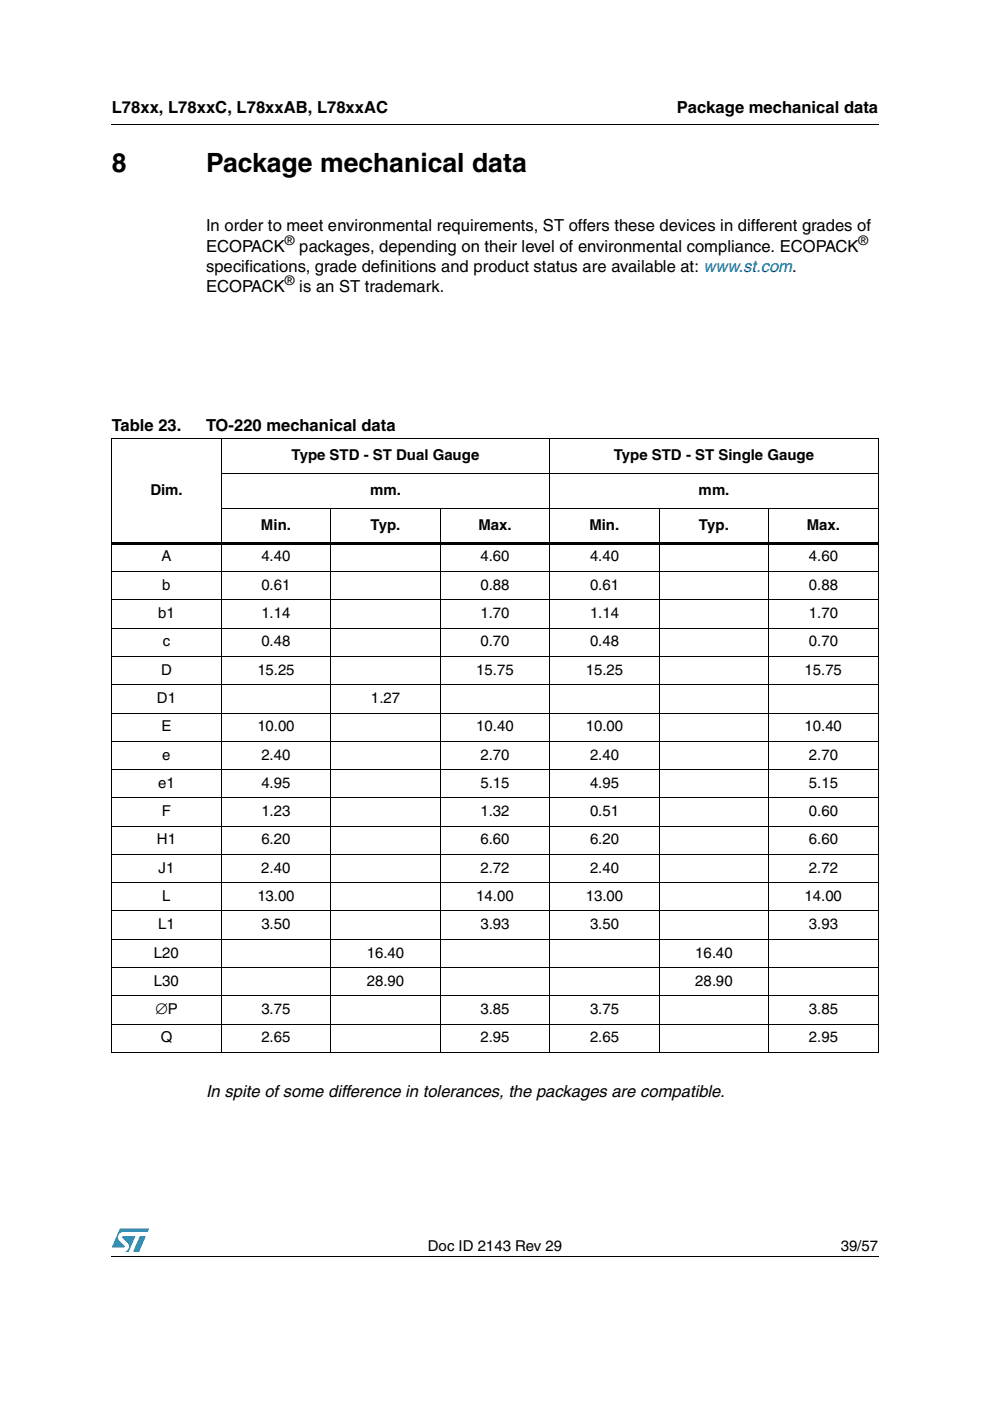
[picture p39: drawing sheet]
<svg xmlns="http://www.w3.org/2000/svg" width="210mm" height="297mm" viewBox="0 0 210 297" stroke-linecap="round" stroke-linejoin="round" font-family="sans-serif">
<defs><g id="words">
<g font-size="5.6">
<text x="23.7" y="36.4">8</text>
<text x="43.7" y="36.4">Package mechanical data</text>
</g>
<text font-size="3.6" x="43.7" y="232.5">In spite of some difference in tolerances, the packages are compatible.</text>
<g font-size="3.5">
<text x="23.7" y="23.9">L78xx, L78xxC, L78xxAB, L78xxAC</text>
<text x="143.5" y="23.9">Package mechanical data</text>
<text x="43.7" y="49.1">In order to meet environmental requirements, ST offers these devices in different grades of</text>
<text x="43.7" y="53.3">ECOPACK</text>
<text x="63.5" y="53.3">packages, depending on their level of environmental compliance. ECOPACK</text>
<text x="43.7" y="57.6">specifications, grade definitions and product status are available at: www.st.com.</text>
<text x="43.7" y="61.8">ECOPACK</text>
<text x="63.5" y="61.8">is an ST trademark.</text>
<text x="23.7" y="91.4">Table 23.</text>
<text x="43.7" y="91.4">TO-220 mechanical data</text>
</g>
<g font-size="3.2">
<text x="61.8" y="97.5">Type STD - ST Dual Gauge</text>
<text x="130.1" y="97.5">Type STD - ST Single Gauge</text>
<text x="31.9" y="104.9">Dim.</text>
<text x="78.5" y="104.9">mm.</text>
<text x="148.1" y="104.9">mm.</text>
<text x="55.3" y="112.4">Min.</text>
<text x="78.6" y="112.4">Typ.</text>
<text x="101.4" y="112.4">Max.</text>
<text x="125" y="112.4">Min.</text>
<text x="148.2" y="112.4">Typ.</text>
<text x="171.1" y="112.4">Max.</text>
<text x="34.2" y="119">A</text>
<text x="55.4" y="119">4.40</text>
<text x="101.9" y="119">4.60</text>
<text x="125.1" y="119">4.40</text>
<text x="171.5" y="119">4.60</text>
<text x="34.4" y="125.1">b</text>
<text x="55.4" y="125.1">0.61</text>
<text x="101.9" y="125.1">0.88</text>
<text x="125.1" y="125.1">0.61</text>
<text x="171.5" y="125.1">0.88</text>
<text x="33.5" y="131.1">b1</text>
<text x="55.4" y="131.1">1.14</text>
<text x="101.9" y="131.1">1.70</text>
<text x="125.1" y="131.1">1.14</text>
<text x="171.5" y="131.1">1.70</text>
<text x="34.5" y="137">c</text>
<text x="55.4" y="137">0.48</text>
<text x="101.9" y="137">0.70</text>
<text x="125.1" y="137">0.48</text>
<text x="171.5" y="137">0.70</text>
<text x="34.2" y="143">D</text>
<text x="54.6" y="143">15.25</text>
<text x="101" y="143">15.75</text>
<text x="124.2" y="143">15.25</text>
<text x="170.6" y="143">15.75</text>
<text x="33.3" y="149.1">D1</text>
<text x="78.7" y="149.1">1.27</text>
<text x="34.2" y="155">E</text>
<text x="54.6" y="155">10.00</text>
<text x="101" y="155">10.40</text>
<text x="124.2" y="155">10.00</text>
<text x="170.6" y="155">10.40</text>
<text x="34.4" y="161">e</text>
<text x="55.4" y="161">2.40</text>
<text x="101.9" y="161">2.70</text>
<text x="125.1" y="161">2.40</text>
<text x="171.5" y="161">2.70</text>
<text x="33.5" y="167">e1</text>
<text x="55.4" y="167">4.95</text>
<text x="101.9" y="167">5.15</text>
<text x="125.1" y="167">4.95</text>
<text x="171.5" y="167">5.15</text>
<text x="34.3" y="173">F</text>
<text x="55.4" y="173">1.23</text>
<text x="101.9" y="173">1.32</text>
<text x="125.1" y="173">0.51</text>
<text x="171.5" y="173">0.60</text>
<text x="33.3" y="179">H1</text>
<text x="55.4" y="179">6.20</text>
<text x="101.9" y="179">6.60</text>
<text x="125.1" y="179">6.20</text>
<text x="171.5" y="179">6.60</text>
<text x="33.6" y="185">J1</text>
<text x="55.4" y="185">2.40</text>
<text x="101.8" y="185">2.72</text>
<text x="125.1" y="185">2.40</text>
<text x="171.5" y="185">2.72</text>
<text x="34.4" y="191">L</text>
<text x="54.6" y="191">13.00</text>
<text x="101" y="191">14.00</text>
<text x="124.2" y="191">13.00</text>
<text x="170.6" y="191">14.00</text>
<text x="33.5" y="197">L1</text>
<text x="55.4" y="197">3.50</text>
<text x="101.9" y="197">3.93</text>
<text x="125.1" y="197">3.50</text>
<text x="171.5" y="197">3.93</text>
<text x="32.6" y="203">L20</text>
<text x="77.8" y="203">16.40</text>
<text x="147.4" y="203">16.40</text>
<text x="32.6" y="209">L30</text>
<text x="77.8" y="209">28.90</text>
<text x="147.4" y="209">28.90</text>
<text x="32.9" y="215">∅P</text>
<text x="55.4" y="215">3.75</text>
<text x="101.9" y="215">3.85</text>
<text x="125.1" y="215">3.75</text>
<text x="171.5" y="215">3.85</text>
<text x="34.1" y="221">Q</text>
<text x="55.4" y="221">2.65</text>
<text x="101.9" y="221">2.95</text>
<text x="125.1" y="221">2.65</text>
<text x="171.5" y="221">2.95</text>
<text x="90.7" y="265.1">Doc ID 2143 Rev 29</text>
<text x="178.3" y="265.1">39/57</text>
</g>
<g font-size="2.8">
<text x="60.4" y="51.9">®</text>
<text x="182" y="51.9">®</text>
<text x="60.4" y="60.4">®</text>
</g>
</g></defs>
<g fill="#009ad9">
<path d="M29.7 262.1h1.2l-1.4 3.3h-1.3z"/>
<path d="M25.4 260.5h6.2l-.3 .7h-5.2a1.13 1.13 0 0 0-1 .7 1.13 1.13 0 0 0 .3 1.3l1 .9v.4h-2.7z"/>
<path d="M26 262.1h2.7l-1.4 3.3h-.7a1.18 1.18 0 0 0 .4-1.9l-1-1z"/>
</g>
<path d="M23.6 26.2l.1 .2zM23.6 114.9h162.7v.6h-162.7zM23.6 266.3l.1 .1z" fill="#000"/>
<g fill="none" stroke="#000" stroke-width=".21">
<path d="M23.7 26.3h162.6M23.6 93h162.7M23.7 93v130.1M46.9 92.9v130.3M116.5 92.9v130.3M186.2 93v130.1M46.8 100.4h139.5M46.8 107.8h139.5M70.1 107.7v115.5M93.3 107.7v115.5M139.8 107.7v115.5M163 107.7v115.5"/>
<path d="M23.6 121.2h162.7M23.6 127.2h162.7M23.6 133.2h162.7M23.6 139.1h162.7M23.6 145.2h162.7M23.6 151.2h162.7M23.6 157.1h162.7M23.6 163.2h162.7M23.6 169.2h162.7M23.6 175.1h162.7M23.6 181.1h162.7M23.6 187.2h162.7"/>
<path d="M23.6 193.1h162.7M23.6 199.1h162.7M23.6 205.1h162.7M23.6 211.1h162.7M23.6 217.1h162.7M23.6 223.1h162.7M23.7 266.4h162.6"/>
</g>
<use href="#words"/>
</svg>
